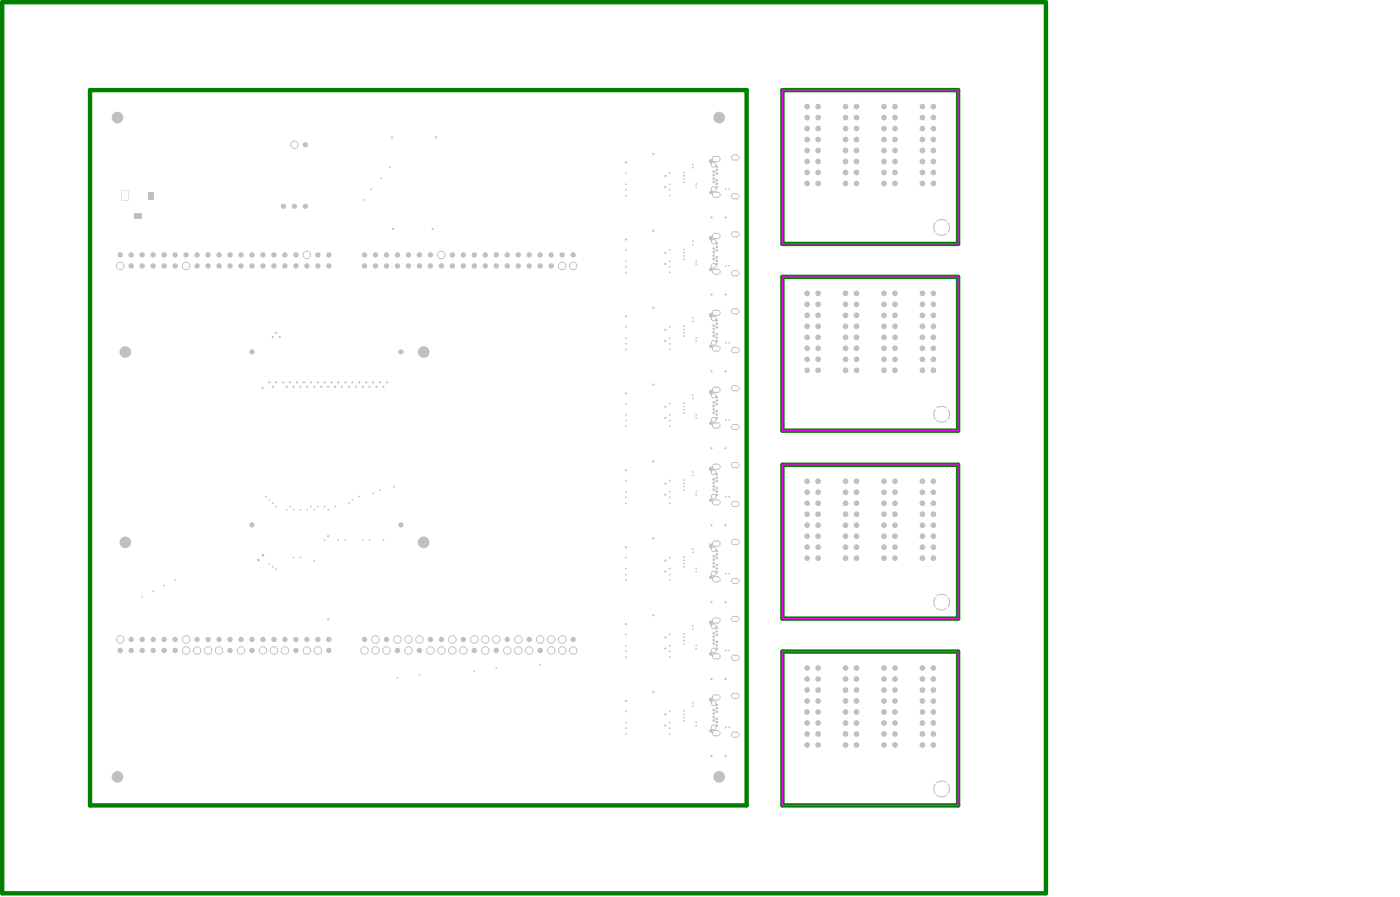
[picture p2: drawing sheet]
<svg xmlns="http://www.w3.org/2000/svg" width="1078mm" height="690mm" viewBox="0 0 1078 690" stroke-linecap="round" stroke-linejoin="round" font-family="sans-serif">
<path d="M2 2h803v685h-803zM603 213h135v118h-135z" fill="none" stroke="#008000" stroke-width="3.4"/>
<path d="M720 315a6 6 0 0 0 0 7M721 314a6 6 0 0 1 8 0M730 315a6 6 0 0 1 0 7M721 324a6 6 0 0 0 8 0" fill="none" stroke="#c0c0c0" stroke-width=".84"/>
<g fill="#c0c0c0">
<circle cx="710" cy="285" r="2.2"/>
<circle cx="710" cy="276" r="2.2"/>
<circle cx="710" cy="268" r="2.2"/>
<circle cx="710" cy="259" r="2.2"/>
<circle cx="710" cy="251" r="2.2"/>
<circle cx="710" cy="243" r="2.2"/>
<circle cx="710" cy="234" r="2.2"/>
<circle cx="710" cy="226" r="2.2"/>
<circle cx="719" cy="226" r="2.2"/>
<circle cx="719" cy="234" r="2.2"/>
<circle cx="719" cy="243" r="2.2"/>
<circle cx="719" cy="251" r="2.2"/>
<circle cx="719" cy="259" r="2.2"/>
<circle cx="719" cy="268" r="2.2"/>
<circle cx="719" cy="276" r="2.2"/>
<circle cx="719" cy="285" r="2.2"/>
<circle cx="681" cy="285" r="2.2"/>
<circle cx="681" cy="276" r="2.2"/>
<circle cx="681" cy="268" r="2.2"/>
<circle cx="681" cy="259" r="2.2"/>
<circle cx="681" cy="251" r="2.2"/>
<circle cx="681" cy="243" r="2.2"/>
<circle cx="681" cy="234" r="2.2"/>
<circle cx="681" cy="226" r="2.2"/>
<circle cx="689" cy="226" r="2.2"/>
<circle cx="689" cy="234" r="2.2"/>
<circle cx="689" cy="243" r="2.2"/>
<circle cx="689" cy="251" r="2.2"/>
<circle cx="689" cy="259" r="2.2"/>
<circle cx="689" cy="268" r="2.2"/>
<circle cx="689" cy="276" r="2.2"/>
<circle cx="689" cy="285" r="2.2"/>
<circle cx="651" cy="285" r="2.2"/>
<circle cx="651" cy="276" r="2.2"/>
<circle cx="651" cy="268" r="2.2"/>
<circle cx="651" cy="259" r="2.2"/>
<circle cx="651" cy="251" r="2.2"/>
<circle cx="651" cy="243" r="2.2"/>
<circle cx="651" cy="234" r="2.2"/>
<circle cx="651" cy="226" r="2.2"/>
<circle cx="660" cy="226" r="2.2"/>
<circle cx="660" cy="234" r="2.2"/>
<circle cx="660" cy="243" r="2.2"/>
<circle cx="660" cy="251" r="2.2"/>
<circle cx="660" cy="259" r="2.2"/>
<circle cx="660" cy="268" r="2.2"/>
<circle cx="660" cy="276" r="2.2"/>
<circle cx="660" cy="285" r="2.2"/>
<circle cx="622" cy="285" r="2.2"/>
<circle cx="622" cy="276" r="2.2"/>
<circle cx="622" cy="268" r="2.2"/>
<circle cx="622" cy="259" r="2.2"/>
<circle cx="622" cy="251" r="2.2"/>
<circle cx="622" cy="243" r="2.2"/>
<circle cx="622" cy="234" r="2.2"/>
<circle cx="622" cy="226" r="2.2"/>
<circle cx="630" cy="226" r="2.2"/>
<circle cx="630" cy="234" r="2.2"/>
<circle cx="630" cy="243" r="2.2"/>
<circle cx="630" cy="251" r="2.2"/>
<circle cx="630" cy="259" r="2.2"/>
<circle cx="630" cy="268" r="2.2"/>
<circle cx="630" cy="276" r="2.2"/>
<circle cx="630" cy="285" r="2.2"/>
</g>
<path d="M603 501h135v119h-135z" fill="none" stroke="#008000" stroke-width="3.4"/>
<path d="M720 603a6 6 0 0 0 0 8M721 602a6 6 0 0 1 8 0M721 612a6 6 0 0 0 8 0M730 603a6 6 0 0 1 0 8" fill="none" stroke="#c0c0c0" stroke-width=".84"/>
<g fill="#c0c0c0">
<circle cx="710" cy="573" r="2.2"/>
<circle cx="710" cy="565" r="2.2"/>
<circle cx="710" cy="556" r="2.2"/>
<circle cx="710" cy="548" r="2.2"/>
<circle cx="710" cy="539" r="2.2"/>
<circle cx="710" cy="531" r="2.2"/>
<circle cx="710" cy="522" r="2.2"/>
<circle cx="710" cy="514" r="2.2"/>
<circle cx="719" cy="514" r="2.2"/>
<circle cx="719" cy="522" r="2.2"/>
<circle cx="719" cy="531" r="2.2"/>
<circle cx="719" cy="539" r="2.2"/>
<circle cx="719" cy="548" r="2.2"/>
<circle cx="719" cy="556" r="2.2"/>
<circle cx="719" cy="565" r="2.2"/>
<circle cx="719" cy="573" r="2.2"/>
<circle cx="681" cy="573" r="2.2"/>
<circle cx="681" cy="565" r="2.2"/>
<circle cx="681" cy="556" r="2.2"/>
<circle cx="681" cy="548" r="2.2"/>
<circle cx="681" cy="539" r="2.2"/>
<circle cx="681" cy="531" r="2.2"/>
<circle cx="681" cy="522" r="2.2"/>
<circle cx="681" cy="514" r="2.2"/>
<circle cx="689" cy="514" r="2.2"/>
<circle cx="689" cy="522" r="2.2"/>
<circle cx="689" cy="531" r="2.2"/>
<circle cx="689" cy="539" r="2.2"/>
<circle cx="689" cy="548" r="2.2"/>
<circle cx="689" cy="556" r="2.2"/>
<circle cx="689" cy="565" r="2.2"/>
<circle cx="689" cy="573" r="2.2"/>
<circle cx="651" cy="573" r="2.2"/>
<circle cx="651" cy="565" r="2.2"/>
<circle cx="651" cy="556" r="2.2"/>
<circle cx="651" cy="548" r="2.2"/>
<circle cx="651" cy="539" r="2.2"/>
<circle cx="651" cy="531" r="2.2"/>
<circle cx="651" cy="522" r="2.2"/>
<circle cx="651" cy="514" r="2.2"/>
<circle cx="660" cy="514" r="2.2"/>
<circle cx="660" cy="522" r="2.2"/>
<circle cx="660" cy="531" r="2.2"/>
<circle cx="660" cy="539" r="2.2"/>
<circle cx="660" cy="548" r="2.2"/>
<circle cx="660" cy="556" r="2.2"/>
<circle cx="660" cy="565" r="2.2"/>
<circle cx="660" cy="573" r="2.2"/>
<circle cx="622" cy="573" r="2.2"/>
<circle cx="622" cy="565" r="2.2"/>
<circle cx="622" cy="556" r="2.2"/>
<circle cx="622" cy="548" r="2.2"/>
<circle cx="622" cy="539" r="2.2"/>
<circle cx="622" cy="531" r="2.2"/>
<circle cx="622" cy="522" r="2.2"/>
<circle cx="622" cy="514" r="2.2"/>
<circle cx="630" cy="514" r="2.2"/>
<circle cx="630" cy="522" r="2.2"/>
<circle cx="630" cy="531" r="2.2"/>
<circle cx="630" cy="539" r="2.2"/>
<circle cx="630" cy="548" r="2.2"/>
<circle cx="630" cy="556" r="2.2"/>
<circle cx="630" cy="565" r="2.2"/>
<circle cx="630" cy="573" r="2.2"/>
</g>
<path d="M603 358h135v118h-135z" fill="none" stroke="#008000" stroke-width="3.4"/>
<path d="M720 460a6 6 0 0 0 0 7M721 458a6 6 0 0 1 8 0M730 460a6 6 0 0 1 0 7M721 468a6 6 0 0 0 8 0" fill="none" stroke="#c0c0c0" stroke-width=".84"/>
<g fill="#c0c0c0">
<circle cx="710" cy="429" r="2.2"/>
<circle cx="710" cy="421" r="2.2"/>
<circle cx="710" cy="412" r="2.2"/>
<circle cx="710" cy="404" r="2.2"/>
<circle cx="710" cy="396" r="2.2"/>
<circle cx="710" cy="387" r="2.2"/>
<circle cx="710" cy="379" r="2.2"/>
<circle cx="710" cy="370" r="2.2"/>
<circle cx="719" cy="370" r="2.2"/>
<circle cx="719" cy="379" r="2.2"/>
<circle cx="719" cy="387" r="2.2"/>
<circle cx="719" cy="396" r="2.2"/>
<circle cx="719" cy="404" r="2.2"/>
<circle cx="719" cy="412" r="2.2"/>
<circle cx="719" cy="421" r="2.2"/>
<circle cx="719" cy="429" r="2.2"/>
<circle cx="681" cy="429" r="2.2"/>
<circle cx="681" cy="421" r="2.2"/>
<circle cx="681" cy="412" r="2.2"/>
<circle cx="681" cy="404" r="2.2"/>
<circle cx="681" cy="396" r="2.2"/>
<circle cx="681" cy="387" r="2.2"/>
<circle cx="681" cy="379" r="2.2"/>
<circle cx="681" cy="370" r="2.2"/>
<circle cx="689" cy="370" r="2.2"/>
<circle cx="689" cy="379" r="2.2"/>
<circle cx="689" cy="387" r="2.2"/>
<circle cx="689" cy="396" r="2.2"/>
<circle cx="689" cy="404" r="2.2"/>
<circle cx="689" cy="412" r="2.2"/>
<circle cx="689" cy="421" r="2.2"/>
<circle cx="689" cy="429" r="2.2"/>
<circle cx="651" cy="429" r="2.2"/>
<circle cx="651" cy="421" r="2.2"/>
<circle cx="651" cy="412" r="2.2"/>
<circle cx="651" cy="404" r="2.2"/>
<circle cx="651" cy="396" r="2.2"/>
<circle cx="651" cy="387" r="2.2"/>
<circle cx="651" cy="379" r="2.2"/>
<circle cx="651" cy="370" r="2.2"/>
<circle cx="660" cy="370" r="2.2"/>
<circle cx="660" cy="379" r="2.2"/>
<circle cx="660" cy="387" r="2.2"/>
<circle cx="660" cy="396" r="2.2"/>
<circle cx="660" cy="404" r="2.2"/>
<circle cx="660" cy="412" r="2.2"/>
<circle cx="660" cy="421" r="2.2"/>
<circle cx="660" cy="429" r="2.2"/>
<circle cx="622" cy="429" r="2.2"/>
<circle cx="622" cy="421" r="2.2"/>
<circle cx="622" cy="412" r="2.2"/>
<circle cx="622" cy="404" r="2.2"/>
<circle cx="622" cy="396" r="2.2"/>
<circle cx="622" cy="387" r="2.2"/>
<circle cx="622" cy="379" r="2.2"/>
<circle cx="622" cy="370" r="2.2"/>
<circle cx="630" cy="370" r="2.2"/>
<circle cx="630" cy="379" r="2.2"/>
<circle cx="630" cy="387" r="2.2"/>
<circle cx="630" cy="396" r="2.2"/>
<circle cx="630" cy="404" r="2.2"/>
<circle cx="630" cy="412" r="2.2"/>
<circle cx="630" cy="421" r="2.2"/>
<circle cx="630" cy="429" r="2.2"/>
</g>
<path d="M69 69h506v551h-506z" fill="none" stroke="#008000" stroke-width="3.4"/>
<g fill="#c0c0c0">
<circle cx="482" cy="243" r=".8"/>
<circle cx="562" cy="145" r=".7"/>
<circle cx="559" cy="145" r=".7"/>
<circle cx="527" cy="138" r=".7"/>
<circle cx="533" cy="126" r=".7"/>
<circle cx="534" cy="129" r=".7"/>
<circle cx="527" cy="140" r=".7"/>
<circle cx="536" cy="142" r=".7"/>
<circle cx="536" cy="144" r=".7"/>
<circle cx="527" cy="133" r=".7"/>
<circle cx="527" cy="135" r=".7"/>
<circle cx="562" cy="205" r=".7"/>
<circle cx="559" cy="205" r=".7"/>
<circle cx="527" cy="197" r=".7"/>
<circle cx="533" cy="186" r=".7"/>
<circle cx="534" cy="188" r=".7"/>
<circle cx="527" cy="199" r=".7"/>
<circle cx="536" cy="201" r=".7"/>
<circle cx="536" cy="203" r=".7"/>
<circle cx="527" cy="192" r=".7"/>
<circle cx="527" cy="194" r=".7"/>
<circle cx="562" cy="264" r=".7"/>
<circle cx="559" cy="264" r=".7"/>
<circle cx="527" cy="256" r=".7"/>
<circle cx="533" cy="245" r=".7"/>
<circle cx="534" cy="247" r=".7"/>
<circle cx="527" cy="259" r=".7"/>
<circle cx="536" cy="260" r=".7"/>
<circle cx="536" cy="262" r=".7"/>
<circle cx="527" cy="251" r=".7"/>
<circle cx="527" cy="254" r=".7"/>
<circle cx="562" cy="323" r=".7"/>
<circle cx="559" cy="323" r=".7"/>
<circle cx="527" cy="315" r=".7"/>
<circle cx="533" cy="304" r=".7"/>
<circle cx="534" cy="306" r=".7"/>
<circle cx="527" cy="318" r=".7"/>
<circle cx="536" cy="319" r=".7"/>
<circle cx="536" cy="322" r=".7"/>
<circle cx="527" cy="310" r=".7"/>
<circle cx="527" cy="313" r=".7"/>
<circle cx="562" cy="382" r=".7"/>
<circle cx="559" cy="382" r=".7"/>
<circle cx="527" cy="374" r=".7"/>
<circle cx="533" cy="363" r=".7"/>
<circle cx="534" cy="366" r=".7"/>
<circle cx="527" cy="377" r=".7"/>
<circle cx="536" cy="378" r=".7"/>
<circle cx="536" cy="381" r=".7"/>
<circle cx="527" cy="369" r=".7"/>
<circle cx="527" cy="372" r=".7"/>
<circle cx="562" cy="441" r=".7"/>
<circle cx="559" cy="441" r=".7"/>
<circle cx="527" cy="434" r=".7"/>
<circle cx="533" cy="422" r=".7"/>
<circle cx="534" cy="425" r=".7"/>
<circle cx="527" cy="436" r=".7"/>
<circle cx="536" cy="437" r=".7"/>
<circle cx="536" cy="440" r=".7"/>
<circle cx="527" cy="428" r=".7"/>
<circle cx="527" cy="431" r=".7"/>
<circle cx="562" cy="500" r=".7"/>
<circle cx="559" cy="500" r=".7"/>
<circle cx="527" cy="493" r=".7"/>
<circle cx="533" cy="481" r=".7"/>
<circle cx="534" cy="484" r=".7"/>
<circle cx="527" cy="495" r=".7"/>
<circle cx="536" cy="497" r=".7"/>
<circle cx="536" cy="499" r=".7"/>
<circle cx="527" cy="488" r=".7"/>
<circle cx="527" cy="490" r=".7"/>
<circle cx="527" cy="549" r=".7"/>
<circle cx="527" cy="547" r=".7"/>
<circle cx="536" cy="558" r=".7"/>
<circle cx="536" cy="556" r=".7"/>
<circle cx="527" cy="554" r=".7"/>
<circle cx="534" cy="543" r=".7"/>
<circle cx="533" cy="541" r=".7"/>
<circle cx="527" cy="552" r=".7"/>
<circle cx="559" cy="560" r=".7"/>
<circle cx="562" cy="560" r=".7"/>
<circle cx="280" cy="154" r=".7"/>
<circle cx="286" cy="146" r=".7"/>
<circle cx="293" cy="137" r=".7"/>
<circle cx="300" cy="129" r=".7"/>
<circle cx="548" cy="404" r=".8"/>
<circle cx="302" cy="106" r=".8"/>
<circle cx="336" cy="106" r=".8"/>
<circle cx="303" cy="176" r=".8"/>
<circle cx="333" cy="176" r=".8"/>
<circle cx="203" cy="427" r="1"/>
<circle cx="199" cy="431" r="1"/>
<circle cx="207" cy="434" r=".7"/>
<circle cx="210" cy="436" r=".7"/>
<circle cx="213" cy="438" r=".7"/>
<circle cx="253" cy="476" r=".8"/>
<circle cx="253" cy="412" r=".8"/>
<circle cx="207" cy="385" r=".7"/>
<circle cx="213" cy="390" r=".7"/>
<circle cx="109" cy="459" r=".7"/>
<circle cx="205" cy="382" r=".7"/>
<circle cx="118" cy="455" r=".7"/>
<circle cx="126" cy="451" r=".7"/>
<circle cx="210" cy="387" r=".7"/>
<circle cx="135" cy="446" r=".7"/>
<circle cx="242" cy="431" r=".7"/>
<circle cx="231" cy="429" r=".7"/>
<circle cx="226" cy="429" r=".7"/>
<circle cx="221" cy="392" r=".7"/>
<circle cx="223" cy="390" r=".7"/>
<circle cx="226" cy="392" r=".7"/>
<circle cx="231" cy="392" r=".7"/>
<circle cx="237" cy="392" r=".7"/>
<circle cx="239" cy="390" r=".7"/>
<circle cx="295" cy="415" r=".7"/>
<circle cx="285" cy="415" r=".7"/>
<circle cx="279" cy="415" r=".7"/>
<circle cx="266" cy="415" r=".7"/>
<circle cx="260" cy="415" r=".7"/>
<circle cx="250" cy="415" r=".7"/>
<circle cx="306" cy="522" r=".7"/>
<circle cx="323" cy="519" r=".7"/>
<circle cx="365" cy="516" r=".7"/>
<circle cx="382" cy="514" r=".7"/>
<circle cx="416" cy="511" r=".7"/>
<circle cx="242" cy="392" r=".7"/>
<circle cx="245" cy="390" r=".7"/>
<circle cx="250" cy="390" r=".7"/>
<circle cx="303" cy="374" r=".7"/>
<circle cx="293" cy="377" r=".7"/>
<circle cx="287" cy="380" r=".7"/>
<circle cx="276" cy="382" r=".7"/>
<circle cx="271" cy="385" r=".7"/>
<circle cx="269" cy="387" r=".7"/>
<circle cx="258" cy="390" r=".7"/>
<circle cx="253" cy="392" r=".7"/>
<circle cx="202" cy="298" r=".8"/>
<circle cx="548" cy="167" r=".8"/>
<circle cx="559" cy="167" r=".8"/>
<circle cx="482" cy="125" r=".8"/>
<circle cx="503" cy="118" r=".8"/>
<circle cx="548" cy="227" r=".8"/>
<circle cx="559" cy="227" r=".8"/>
<circle cx="482" cy="184" r=".8"/>
<circle cx="503" cy="177" r=".8"/>
<circle cx="548" cy="286" r=".8"/>
<circle cx="559" cy="286" r=".8"/>
<circle cx="503" cy="237" r=".8"/>
<circle cx="548" cy="345" r=".8"/>
<circle cx="559" cy="345" r=".8"/>
<circle cx="482" cy="303" r=".8"/>
<circle cx="503" cy="296" r=".8"/>
<circle cx="559" cy="404" r=".8"/>
<circle cx="482" cy="362" r=".8"/>
<circle cx="503" cy="355" r=".8"/>
<circle cx="548" cy="463" r=".8"/>
<circle cx="559" cy="463" r=".8"/>
<circle cx="482" cy="421" r=".8"/>
<circle cx="503" cy="414" r=".8"/>
<circle cx="548" cy="522" r=".8"/>
<circle cx="559" cy="522" r=".8"/>
<circle cx="482" cy="480" r=".8"/>
<circle cx="503" cy="473" r=".8"/>
<circle cx="503" cy="533" r=".8"/>
<circle cx="482" cy="539" r=".8"/>
<circle cx="559" cy="582" r=".8"/>
<circle cx="548" cy="582" r=".8"/>
<circle cx="512" cy="144" r=".8"/>
<circle cx="512" cy="135" r=".8"/>
<circle cx="512" cy="203" r=".8"/>
<circle cx="512" cy="195" r=".8"/>
<circle cx="512" cy="262" r=".8"/>
<circle cx="512" cy="254" r=".8"/>
<circle cx="512" cy="321" r=".8"/>
<circle cx="512" cy="313" r=".8"/>
<circle cx="512" cy="381" r=".8"/>
<circle cx="512" cy="372" r=".8"/>
<circle cx="512" cy="440" r=".8"/>
<circle cx="512" cy="431" r=".8"/>
<circle cx="512" cy="499" r=".8"/>
<circle cx="512" cy="490" r=".8"/>
<circle cx="512" cy="550" r=".8"/>
<circle cx="213" cy="256" r=".8"/>
<circle cx="215" cy="259" r=".8"/>
<circle cx="210" cy="259" r=".8"/>
<circle cx="512" cy="558" r=".8"/>
<circle cx="482" cy="150" r=".7"/>
<circle cx="482" cy="146" r=".7"/>
<circle cx="482" cy="142" r=".7"/>
<circle cx="482" cy="133" r=".7"/>
<circle cx="482" cy="210" r=".7"/>
<circle cx="482" cy="205" r=".7"/>
<circle cx="482" cy="201" r=".7"/>
<circle cx="482" cy="192" r=".7"/>
<circle cx="482" cy="269" r=".7"/>
<circle cx="482" cy="264" r=".7"/>
<circle cx="482" cy="260" r=".7"/>
<circle cx="482" cy="251" r=".7"/>
<circle cx="482" cy="328" r=".7"/>
<circle cx="482" cy="324" r=".7"/>
<circle cx="482" cy="319" r=".7"/>
<circle cx="482" cy="311" r=".7"/>
<circle cx="482" cy="387" r=".7"/>
<circle cx="482" cy="383" r=".7"/>
<circle cx="482" cy="378" r=".7"/>
<circle cx="482" cy="370" r=".7"/>
<circle cx="482" cy="446" r=".7"/>
<circle cx="482" cy="442" r=".7"/>
<circle cx="482" cy="438" r=".7"/>
<circle cx="482" cy="429" r=".7"/>
<circle cx="482" cy="506" r=".7"/>
<circle cx="482" cy="501" r=".7"/>
<circle cx="482" cy="497" r=".7"/>
<circle cx="482" cy="488" r=".7"/>
<circle cx="516" cy="133" r=".7"/>
<circle cx="516" cy="142" r=".7"/>
<circle cx="516" cy="146" r=".7"/>
<circle cx="516" cy="150" r=".7"/>
<circle cx="516" cy="192" r=".7"/>
<circle cx="516" cy="201" r=".7"/>
<circle cx="516" cy="205" r=".7"/>
<circle cx="516" cy="210" r=".7"/>
<circle cx="516" cy="251" r=".7"/>
<circle cx="516" cy="260" r=".7"/>
<circle cx="516" cy="264" r=".7"/>
<circle cx="516" cy="269" r=".7"/>
<circle cx="516" cy="311" r=".7"/>
<circle cx="516" cy="319" r=".7"/>
<circle cx="516" cy="324" r=".7"/>
<circle cx="516" cy="328" r=".7"/>
<circle cx="516" cy="370" r=".7"/>
<circle cx="516" cy="378" r=".7"/>
<circle cx="516" cy="383" r=".7"/>
<circle cx="516" cy="387" r=".7"/>
<circle cx="516" cy="429" r=".7"/>
<circle cx="516" cy="438" r=".7"/>
<circle cx="516" cy="442" r=".7"/>
<circle cx="516" cy="446" r=".7"/>
<circle cx="516" cy="488" r=".7"/>
<circle cx="516" cy="497" r=".7"/>
<circle cx="516" cy="501" r=".7"/>
<circle cx="516" cy="505" r=".7"/>
<circle cx="482" cy="547" r=".7"/>
<circle cx="482" cy="556" r=".7"/>
<circle cx="482" cy="560" r=".7"/>
<circle cx="482" cy="565" r=".7"/>
<circle cx="516" cy="565" r=".7"/>
<circle cx="516" cy="560" r=".7"/>
<circle cx="516" cy="556" r=".7"/>
<circle cx="516" cy="547" r=".7"/>
<circle cx="242" cy="298" r=".8"/>
<circle cx="247" cy="298" r=".8"/>
<circle cx="250" cy="294" r=".8"/>
<circle cx="239" cy="294" r=".8"/>
<circle cx="218" cy="294" r=".8"/>
<circle cx="221" cy="298" r=".8"/>
<circle cx="229" cy="294" r=".8"/>
<circle cx="226" cy="298" r=".8"/>
<circle cx="223" cy="294" r=".8"/>
<circle cx="231" cy="298" r=".8"/>
<circle cx="207" cy="294" r=".8"/>
<circle cx="293" cy="294" r=".8"/>
<circle cx="258" cy="298" r=".8"/>
<circle cx="298" cy="294" r=".8"/>
<circle cx="295" cy="298" r=".8"/>
<circle cx="290" cy="298" r=".8"/>
<circle cx="287" cy="294" r=".8"/>
<circle cx="285" cy="298" r=".8"/>
<circle cx="282" cy="294" r=".8"/>
<circle cx="279" cy="298" r=".8"/>
<circle cx="277" cy="294" r=".8"/>
<circle cx="274" cy="298" r=".8"/>
<circle cx="271" cy="294" r=".8"/>
<circle cx="269" cy="298" r=".8"/>
<circle cx="266" cy="294" r=".8"/>
<circle cx="263" cy="298" r=".8"/>
<circle cx="261" cy="294" r=".8"/>
<circle cx="255" cy="294" r=".8"/>
<circle cx="253" cy="298" r=".8"/>
<circle cx="210" cy="298" r=".8"/>
<circle cx="213" cy="294" r=".8"/>
<circle cx="234" cy="294" r=".8"/>
<circle cx="237" cy="298" r=".8"/>
<circle cx="245" cy="294" r=".8"/>
</g>
<g fill="none" stroke="#c0c0c0" stroke-width=".77">
<path d="M234 194l-1 2 1 2M235 194l1-1 2 1M235 198l1 1 2-1M239 194v2v2M338 194l-1 2 1 2M338 194l2-1 2 1M338 198l2 1 2-1M342 194l1 2-1 2M90 203v2v1M91 202h1h2M91 207h1h2M95 203v2v1"/>
<path d="M141 203l-1 1 1 2M142 202h1h2M142 207h1h2M146 203v2v1M90 490v2v2M91 490l1-1 2 1M91 494l1 1 2-1M95 490v2v2M141 499l-1 1 1 2M141 490l-1 2 1 2M142 498h1h2M142 490l1-1 2 1"/>
<path d="M142 494l1 1 2-1M146 499v2v1M146 490v2v2M149 499v2v1M150 498h2h2M154 499l1 2-1 1M158 499l-1 2 1 1M158 498h2h2M163 499v2v1M166 499v2v1M167 498h1h2M171 499l1 1-1 2"/>
<path d="M183 499v1v2M184 498h1h2M188 499v2v1M200 499v2v1M201 498h1h2M205 499v1v2M209 499l-1 2 1 1M209 498h2h2M213 499l1 2-1 1M217 499v2v1M218 498h1h2M222 499v2v1"/>
<path d="M234 499l-1 2 1 1M235 498h1h2M239 499v1v2M242 499v2v1M243 498h2h2M247 499l1 2-1 1M278 499v2v1M279 498h1h2M283 499l1 2-1 1M287 499l-1 2 1 1M287 490l-1 2 1 2M287 498h2h2"/>
<path d="M287 490l2-1 2 1M287 494l2 1 2-1M291 499l1 2-1 1M291 490l1 2-1 2M295 499v2v1M296 498h1h2M300 499l1 2-1 1M304 490l-1 2 1 2M304 490l2-1 2 1M304 494l2 1 2-1M308 490l1 2-1 2M312 499v2v1"/>
<path d="M312 490v2v2M313 498h1h2M313 490l1-1 2 1M313 494l1 1 2-1M317 499v2v1M317 490v2v2M321 490l-1 2 1 2M321 490l2-1 2 1M321 494l2 1 2-1M325 490l1 2-1 2M329 499v1v2M330 498h1h2"/>
<path d="M334 499v2v1M338 499l-1 1 1 2M338 498h2h2M342 499l1 2-1 1M346 499l-1 1 1 2M346 490l-1 2 1 2M347 498h1h2M347 490l1-1 2 1M347 494l1 1 2-1M351 499v2v1M351 490v2v2M355 499l-1 1 1 2"/>
<path d="M355 498h2h2M359 499l1 2-1 1M363 490l-1 2 1 2M363 490l2-1 2 1M363 494l2 1 2-1M368 490v2v2M371 499v2v1M371 490v2v2M372 498h1h3M372 490l1-1 3 1M372 494l1 1 3-1M376 499l1 2-1 1"/>
<path d="M376 490l1 2-1 2M380 490l-1 2 1 2M380 490l2-1 2 1M380 494l2 1 2-1M384 490l1 2-1 2M388 499v2v1M389 498h1h2M393 499l1 2-1 1M397 499l-1 2 1 1M397 490l-1 2 1 2M397 498h2h2M397 490l2-1 2 1"/>
<path d="M397 494l2 1 2-1M401 499l1 2-1 1M401 490l1 2-1 2M405 499v2v1M406 498h1h2M410 499v1v2M414 490l-1 2 1 2M414 490l2-1 2 1M414 494l2 1 2-1M418 490l1 2-1 2M422 499v2v1M422 490v2v2"/>
<path d="M423 498h1h2M423 490l1-1 2 1M423 494l1 1 2-1M427 499v2v1M427 490v2v2M431 499l-1 2 1 1M431 490l-1 2 1 2M431 498h2h2M431 490l2-1 2 1M431 494l2 1 2-1M435 499l1 2-1 1M435 490l1 2-1 2"/>
<path d="M439 499l-1 2 1 1M440 498h1h2M444 499v2v1M142 503h1h2M150 503h2h2M158 503h2h2M167 503h1h2M184 503h1h2M201 503h1h2M209 503h2h2M218 503h1h2M235 503h1h2"/>
<path d="M243 503h2h2M279 503h1h2M287 503h2h2M296 503h1h2M313 503h1h2M330 503h1h2M338 503h2h2M347 503h1h2M355 503h2h2M372 503h1h3M389 503h1h2M397 503h2h2"/>
<path d="M406 503h1h2M423 503h1h2M431 503h2h2M440 503h1h2"/>
</g>
<path d="M99 147v7zM93 147v7zM94 146h5zM94 154h5z" fill="#c0c0c0"/>
<g fill="none" stroke="#c0c0c0" stroke-width=".77">
<path d="M224 110v2v1M225 109l1-1 2 1M225 114h1h2M229 110l1 2-1 1M564 120v2M564 119h4M569 120v2M548 126v2M549 125h2M549 128h2M549 121v2M549 124h5"/>
<path d="M549 121h5M551 126v2M554 121v2M564 123h4M548 144v2M549 144h2M549 147h2M549 149v2M549 151h5M549 148h5M551 144v2M554 149v2"/>
<path d="M564 150v2M564 153h4M564 149h4M569 150v2M549 180h5M564 179v2M564 179h4M569 179v2M548 185v2M549 184h2M549 187h2M549 180v3"/>
<path d="M549 183h5M551 185v2M554 180v3M564 182h4M431 203l-1 2 1 1M431 202h2h2M431 207h2h2M435 203l1 2-1 1M439 203l-1 2 1 1M440 202h1h2M440 207h1h2M444 203v2v1"/>
<path d="M548 204v2M549 203h2M549 206h2M549 208v2M549 211h5M549 207h5M551 204v2M554 208v2M564 209v2M564 212h4M564 209h4M569 209v2"/>
<path d="M549 240v2M549 239h5M554 240v2M564 238v3M564 238h4M569 238v3M548 244v2M549 244h2M549 247h2M549 242h5M551 244v2M564 241h4"/>
<path d="M548 263v2M549 262h2M549 265h2M549 267v2M549 270h5M549 267h5M551 263v2M554 267v2M564 268v3M564 271h4M564 268h4M569 268v3"/>
<path d="M549 299v2M549 298h5M554 299v2M564 297v3M564 297h4M569 297v3M548 303v2M549 303h2M549 306h2M549 301h5M551 303v2M564 300h4"/>
<path d="M548 322v2M549 321h2M549 324h2M549 326v2M549 329h5M549 326h5M551 322v2M554 326v2M564 327v3M564 330h4M564 327h4M569 327v3"/>
<path d="M549 358v2M549 357h5M554 358v2M564 357v2M564 359h4M564 356h4M569 357v2M548 362v2M549 362h2M549 365h2M549 361h5M551 362v2"/>
<path d="M548 381v2M549 381h2M549 384h2M549 385v3M549 388h5M549 385h5M551 381v2M554 385v3M564 387v2M564 389h4M564 386h4M569 387v2"/>
<path d="M549 417v2M549 420h5M549 417h5M554 417v2M564 416v2M564 419h4M564 415h4M569 416v2M548 422v2M549 421h2M549 424h2M549 440h2"/>
<path d="M551 422v2M548 440v2M549 443h2M549 445v2M549 447h5M549 444h5M551 440v2M554 445v2M564 446v2M564 449h4M564 445h4M569 446v2"/>
<path d="M549 476v2M549 479h5M549 476h5M554 476v2M564 475v2M564 478h4M564 475h4M569 475v2M548 499v2M548 481v2M549 499h2M549 480h2"/>
<path d="M549 483h2M551 499v2M551 481v2M549 502h2M549 504v2M549 506h5M549 503h5M554 504v2M564 505v2M564 508h4M564 504h4M569 505v2"/>
<path d="M548 540v2M549 539h2M549 535v3M549 538h5M549 535h5M551 540v2M554 535v3M564 534v2M564 537h4M564 534h4M569 534v2M548 559v2"/>
<path d="M549 542h2M549 558h2M551 559v2M549 561h2M549 563v2M549 566h5M549 562h5M554 563v2M564 564v2M564 567h4M564 564h4M569 564v2"/>
</g>
<circle cx="547" cy="562" r="1.4" fill="#c0c0c0"/>
<path d="M547 538v1" fill="none" stroke="#c0c0c0" stroke-width="2.8"/>
<g fill="#c0c0c0">
<circle cx="552" cy="545" r="1"/>
<circle cx="552" cy="553" r="1"/>
<circle cx="552" cy="548" r="1"/>
<circle cx="552" cy="556" r="1"/>
<circle cx="550" cy="549" r="1"/>
<circle cx="552" cy="542" r="1"/>
<circle cx="550" cy="552" r="1"/>
<circle cx="552" cy="558" r="1"/>
<circle cx="550" cy="554" r="1"/>
<circle cx="550" cy="546" r="1"/>
<circle cx="550" cy="250" r="1"/>
<circle cx="550" cy="132" r="1"/>
<circle cx="550" cy="140" r="1"/>
<circle cx="550" cy="191" r="1"/>
<circle cx="550" cy="199" r="1"/>
<circle cx="550" cy="258" r="1"/>
<circle cx="550" cy="310" r="1"/>
<circle cx="135" cy="196" r="2.1"/>
<circle cx="143" cy="196" r="2.1"/>
<circle cx="126" cy="196" r="2.1"/>
<circle cx="550" cy="369" r="1"/>
<circle cx="550" cy="377" r="1"/>
<circle cx="550" cy="318" r="1"/>
<circle cx="550" cy="428" r="1"/>
<circle cx="550" cy="436" r="1"/>
<circle cx="550" cy="487" r="1"/>
<circle cx="550" cy="495" r="1"/>
<circle cx="101" cy="500" r="2.1"/>
<circle cx="109" cy="500" r="2.1"/>
<circle cx="93" cy="500" r="2.1"/>
<circle cx="228" cy="205" r="2.1"/>
<circle cx="245" cy="205" r="2.1"/>
<circle cx="253" cy="205" r="2.1"/>
<circle cx="219" cy="205" r="2.1"/>
<circle cx="93" cy="196" r="2.1"/>
<circle cx="101" cy="196" r="2.1"/>
<circle cx="109" cy="196" r="2.1"/>
<circle cx="227" cy="159" r="2"/>
<circle cx="547" cy="207" r="1.4"/>
</g>
<g fill="#c0c0c0">
<path d="M114 147h4v6h-4z" fill-rule="evenodd"/>
<path d="M103 164h6v4h-6z" fill-rule="evenodd"/>
</g>
<path d="M547 183v1" fill="none" stroke="#c0c0c0" stroke-width="2.8"/>
<g fill="#c0c0c0">
<circle cx="550" cy="194" r="1"/>
<circle cx="550" cy="197" r="1"/>
<circle cx="552" cy="198" r="1"/>
<circle cx="552" cy="201" r="1"/>
<circle cx="552" cy="203" r="1"/>
<circle cx="552" cy="187" r="1"/>
<circle cx="552" cy="190" r="1"/>
<circle cx="552" cy="193" r="1"/>
<circle cx="547" cy="326" r="1.4"/>
</g>
<path d="M547 301v1" fill="none" stroke="#c0c0c0" stroke-width="2.8"/>
<g fill="#c0c0c0">
<circle cx="550" cy="312" r="1"/>
<circle cx="550" cy="315" r="1"/>
<circle cx="552" cy="316" r="1"/>
<circle cx="552" cy="319" r="1"/>
<circle cx="552" cy="322" r="1"/>
<circle cx="552" cy="306" r="1"/>
<circle cx="552" cy="308" r="1"/>
<circle cx="552" cy="311" r="1"/>
<circle cx="547" cy="266" r="1.4"/>
</g>
<path d="M547 242v1" fill="none" stroke="#c0c0c0" stroke-width="2.8"/>
<g fill="#c0c0c0">
<circle cx="550" cy="253" r="1"/>
<circle cx="550" cy="256" r="1"/>
<circle cx="552" cy="257" r="1"/>
<circle cx="552" cy="260" r="1"/>
<circle cx="552" cy="262" r="1"/>
<circle cx="552" cy="246" r="1"/>
<circle cx="552" cy="249" r="1"/>
<circle cx="552" cy="252" r="1"/>
<circle cx="547" cy="148" r="1.4"/>
</g>
<path d="M547 124v1" fill="none" stroke="#c0c0c0" stroke-width="2.8"/>
<g fill="#c0c0c0">
<circle cx="550" cy="135" r="1"/>
<circle cx="550" cy="137" r="1"/>
<circle cx="552" cy="139" r="1"/>
<circle cx="552" cy="141" r="1"/>
<circle cx="552" cy="144" r="1"/>
<circle cx="552" cy="128" r="1"/>
<circle cx="552" cy="131" r="1"/>
<circle cx="552" cy="133" r="1"/>
<circle cx="547" cy="385" r="1.4"/>
</g>
<path d="M547 360v1" fill="none" stroke="#c0c0c0" stroke-width="2.8"/>
<g fill="#c0c0c0">
<circle cx="550" cy="371" r="1"/>
<circle cx="550" cy="374" r="1"/>
<circle cx="552" cy="375" r="1"/>
<circle cx="552" cy="378" r="1"/>
<circle cx="552" cy="381" r="1"/>
<circle cx="552" cy="365" r="1"/>
<circle cx="552" cy="367" r="1"/>
<circle cx="552" cy="370" r="1"/>
<circle cx="547" cy="444" r="1.4"/>
</g>
<path d="M547 419v1" fill="none" stroke="#c0c0c0" stroke-width="2.8"/>
<g fill="#c0c0c0">
<circle cx="550" cy="431" r="1"/>
<circle cx="550" cy="433" r="1"/>
<circle cx="552" cy="435" r="1"/>
<circle cx="552" cy="437" r="1"/>
<circle cx="552" cy="440" r="1"/>
<circle cx="552" cy="424" r="1"/>
<circle cx="552" cy="427" r="1"/>
<circle cx="552" cy="429" r="1"/>
<circle cx="547" cy="503" r="1.4"/>
</g>
<path d="M547 479v1" fill="none" stroke="#c0c0c0" stroke-width="2.8"/>
<g fill="#c0c0c0">
<circle cx="550" cy="490" r="1"/>
<circle cx="550" cy="492" r="1"/>
<circle cx="552" cy="494" r="1"/>
<circle cx="552" cy="496" r="1"/>
<circle cx="552" cy="499" r="1"/>
<circle cx="552" cy="483" r="1"/>
<circle cx="552" cy="486" r="1"/>
<circle cx="552" cy="488" r="1"/>
<circle cx="235" cy="111" r="2"/>
<circle cx="235" cy="159" r="2"/>
<circle cx="218" cy="159" r="2"/>
<circle cx="194" cy="271" r="2"/>
<circle cx="309" cy="271" r="2"/>
<circle cx="194" cy="404" r="2"/>
<circle cx="309" cy="404" r="2"/>
<circle cx="441" cy="492" r="2.1"/>
<circle cx="382" cy="500" r="2.1"/>
<circle cx="365" cy="500" r="2.1"/>
<circle cx="298" cy="492" r="2.1"/>
<circle cx="281" cy="492" r="2.1"/>
<circle cx="253" cy="500" r="2.1"/>
<circle cx="186" cy="492" r="2.1"/>
<circle cx="135" cy="500" r="2.1"/>
<circle cx="416" cy="500" r="2.1"/>
<circle cx="331" cy="492" r="2.1"/>
<circle cx="211" cy="492" r="2.1"/>
<circle cx="357" cy="492" r="2.1"/>
<circle cx="323" cy="500" r="2.1"/>
<circle cx="245" cy="492" r="2.1"/>
<circle cx="228" cy="492" r="2.1"/>
<circle cx="177" cy="492" r="2.1"/>
<circle cx="152" cy="492" r="2.1"/>
<circle cx="236" cy="492" r="2.1"/>
<circle cx="340" cy="492" r="2.1"/>
<circle cx="101" cy="492" r="2.1"/>
<circle cx="306" cy="500" r="2.1"/>
<circle cx="126" cy="500" r="2.1"/>
<circle cx="408" cy="492" r="2.1"/>
<circle cx="253" cy="492" r="2.1"/>
<circle cx="228" cy="500" r="2.1"/>
<circle cx="203" cy="492" r="2.1"/>
<circle cx="194" cy="500" r="2.1"/>
<circle cx="219" cy="492" r="2.1"/>
<circle cx="126" cy="492" r="2.1"/>
<circle cx="118" cy="500" r="2.1"/>
<circle cx="118" cy="492" r="2.1"/>
<circle cx="109" cy="492" r="2.1"/>
<circle cx="391" cy="492" r="2.1"/>
<circle cx="194" cy="492" r="2.1"/>
<circle cx="177" cy="500" r="2.1"/>
<circle cx="169" cy="492" r="2.1"/>
<circle cx="160" cy="492" r="2.1"/>
<circle cx="135" cy="492" r="2.1"/>
<circle cx="97" cy="417" r="4"/>
<circle cx="326" cy="271" r="4"/>
<circle cx="90" cy="598" r="4"/>
<circle cx="554" cy="598" r="4"/>
<circle cx="97" cy="271" r="4"/>
<circle cx="326" cy="417" r="4"/>
<circle cx="554" cy="90" r="4"/>
<circle cx="90" cy="90" r="4"/>
<circle cx="441" cy="196" r="2.1"/>
<circle cx="433" cy="196" r="2.1"/>
<circle cx="424" cy="205" r="2.1"/>
<circle cx="424" cy="196" r="2.1"/>
<circle cx="416" cy="205" r="2.1"/>
<circle cx="416" cy="196" r="2.1"/>
<circle cx="408" cy="205" r="2.1"/>
<circle cx="408" cy="196" r="2.1"/>
<circle cx="399" cy="205" r="2.1"/>
<circle cx="399" cy="196" r="2.1"/>
<circle cx="391" cy="205" r="2.1"/>
<circle cx="391" cy="196" r="2.1"/>
<circle cx="382" cy="205" r="2.1"/>
<circle cx="382" cy="196" r="2.1"/>
<circle cx="374" cy="205" r="2.1"/>
<circle cx="374" cy="196" r="2.1"/>
<circle cx="365" cy="205" r="2.1"/>
<circle cx="365" cy="196" r="2.1"/>
<circle cx="357" cy="205" r="2.1"/>
<circle cx="357" cy="196" r="2.1"/>
<circle cx="348" cy="205" r="2.1"/>
<circle cx="348" cy="196" r="2.1"/>
<circle cx="340" cy="205" r="2.1"/>
<circle cx="331" cy="205" r="2.1"/>
<circle cx="331" cy="196" r="2.1"/>
<circle cx="323" cy="205" r="2.1"/>
<circle cx="323" cy="196" r="2.1"/>
<circle cx="315" cy="205" r="2.1"/>
<circle cx="315" cy="196" r="2.1"/>
<circle cx="306" cy="205" r="2.1"/>
<circle cx="306" cy="196" r="2.1"/>
<circle cx="298" cy="205" r="2.1"/>
<circle cx="298" cy="196" r="2.1"/>
<circle cx="289" cy="205" r="2.1"/>
<circle cx="289" cy="196" r="2.1"/>
<circle cx="281" cy="205" r="2.1"/>
<circle cx="281" cy="196" r="2.1"/>
<circle cx="253" cy="196" r="2.1"/>
<circle cx="245" cy="196" r="2.1"/>
<circle cx="236" cy="205" r="2.1"/>
<circle cx="228" cy="196" r="2.1"/>
<circle cx="219" cy="196" r="2.1"/>
<circle cx="211" cy="205" r="2.1"/>
<circle cx="211" cy="196" r="2.1"/>
<circle cx="203" cy="205" r="2.1"/>
<circle cx="203" cy="196" r="2.1"/>
<circle cx="194" cy="205" r="2.1"/>
<circle cx="194" cy="196" r="2.1"/>
<circle cx="186" cy="205" r="2.1"/>
<circle cx="186" cy="196" r="2.1"/>
<circle cx="177" cy="205" r="2.1"/>
<circle cx="177" cy="196" r="2.1"/>
<circle cx="169" cy="205" r="2.1"/>
<circle cx="169" cy="196" r="2.1"/>
<circle cx="160" cy="205" r="2.1"/>
<circle cx="160" cy="196" r="2.1"/>
<circle cx="152" cy="205" r="2.1"/>
<circle cx="152" cy="196" r="2.1"/>
<circle cx="135" cy="205" r="2.1"/>
<circle cx="126" cy="205" r="2.1"/>
<circle cx="118" cy="205" r="2.1"/>
<circle cx="118" cy="196" r="2.1"/>
<circle cx="109" cy="205" r="2.1"/>
<circle cx="101" cy="205" r="2.1"/>
</g>
<path d="M603 69h135v119h-135z" fill="none" stroke="#008000" stroke-width="3.4"/>
<path d="M720 171a6 6 0 0 0 0 8M721 170a6 6 0 0 1 8 0M721 180a6 6 0 0 0 8 0M730 171a6 6 0 0 1 0 8" fill="none" stroke="#c0c0c0" stroke-width=".84"/>
<g fill="#c0c0c0">
<circle cx="710" cy="141" r="2.2"/>
<circle cx="710" cy="133" r="2.2"/>
<circle cx="710" cy="124" r="2.2"/>
<circle cx="710" cy="116" r="2.2"/>
<circle cx="710" cy="107" r="2.2"/>
<circle cx="710" cy="99" r="2.2"/>
<circle cx="710" cy="90" r="2.2"/>
<circle cx="710" cy="82" r="2.2"/>
<circle cx="719" cy="82" r="2.2"/>
<circle cx="719" cy="90" r="2.2"/>
<circle cx="719" cy="99" r="2.2"/>
<circle cx="719" cy="107" r="2.2"/>
<circle cx="719" cy="116" r="2.2"/>
<circle cx="719" cy="124" r="2.2"/>
<circle cx="719" cy="133" r="2.2"/>
<circle cx="719" cy="141" r="2.2"/>
<circle cx="681" cy="141" r="2.2"/>
<circle cx="681" cy="133" r="2.2"/>
<circle cx="681" cy="124" r="2.2"/>
<circle cx="681" cy="116" r="2.2"/>
<circle cx="681" cy="107" r="2.2"/>
<circle cx="681" cy="99" r="2.2"/>
<circle cx="681" cy="90" r="2.2"/>
<circle cx="681" cy="82" r="2.2"/>
<circle cx="689" cy="82" r="2.2"/>
<circle cx="689" cy="90" r="2.2"/>
<circle cx="689" cy="99" r="2.2"/>
<circle cx="689" cy="107" r="2.2"/>
<circle cx="689" cy="116" r="2.2"/>
<circle cx="689" cy="124" r="2.2"/>
<circle cx="689" cy="133" r="2.2"/>
<circle cx="689" cy="141" r="2.2"/>
<circle cx="651" cy="141" r="2.2"/>
<circle cx="651" cy="133" r="2.2"/>
<circle cx="651" cy="124" r="2.2"/>
<circle cx="651" cy="116" r="2.2"/>
<circle cx="651" cy="107" r="2.2"/>
<circle cx="651" cy="99" r="2.2"/>
<circle cx="651" cy="90" r="2.2"/>
<circle cx="651" cy="82" r="2.2"/>
<circle cx="660" cy="82" r="2.2"/>
<circle cx="660" cy="90" r="2.2"/>
<circle cx="660" cy="99" r="2.2"/>
<circle cx="660" cy="107" r="2.2"/>
<circle cx="660" cy="116" r="2.2"/>
<circle cx="660" cy="124" r="2.2"/>
<circle cx="660" cy="133" r="2.2"/>
<circle cx="660" cy="141" r="2.2"/>
<circle cx="622" cy="141" r="2.2"/>
<circle cx="622" cy="133" r="2.2"/>
<circle cx="622" cy="124" r="2.2"/>
<circle cx="622" cy="116" r="2.2"/>
<circle cx="622" cy="107" r="2.2"/>
<circle cx="622" cy="99" r="2.2"/>
<circle cx="622" cy="90" r="2.2"/>
<circle cx="622" cy="82" r="2.2"/>
<circle cx="630" cy="82" r="2.2"/>
<circle cx="630" cy="90" r="2.2"/>
<circle cx="630" cy="99" r="2.2"/>
<circle cx="630" cy="107" r="2.2"/>
<circle cx="630" cy="116" r="2.2"/>
<circle cx="630" cy="124" r="2.2"/>
<circle cx="630" cy="133" r="2.2"/>
<circle cx="630" cy="141" r="2.2"/>
</g>
<path d="M603 69h135v119h-135zM603 213h135v118h-135zM603 358h135v118h-135zM603 501h135v119h-135z" fill="none" stroke="#f0f" stroke-width=".84"/>
</svg>
